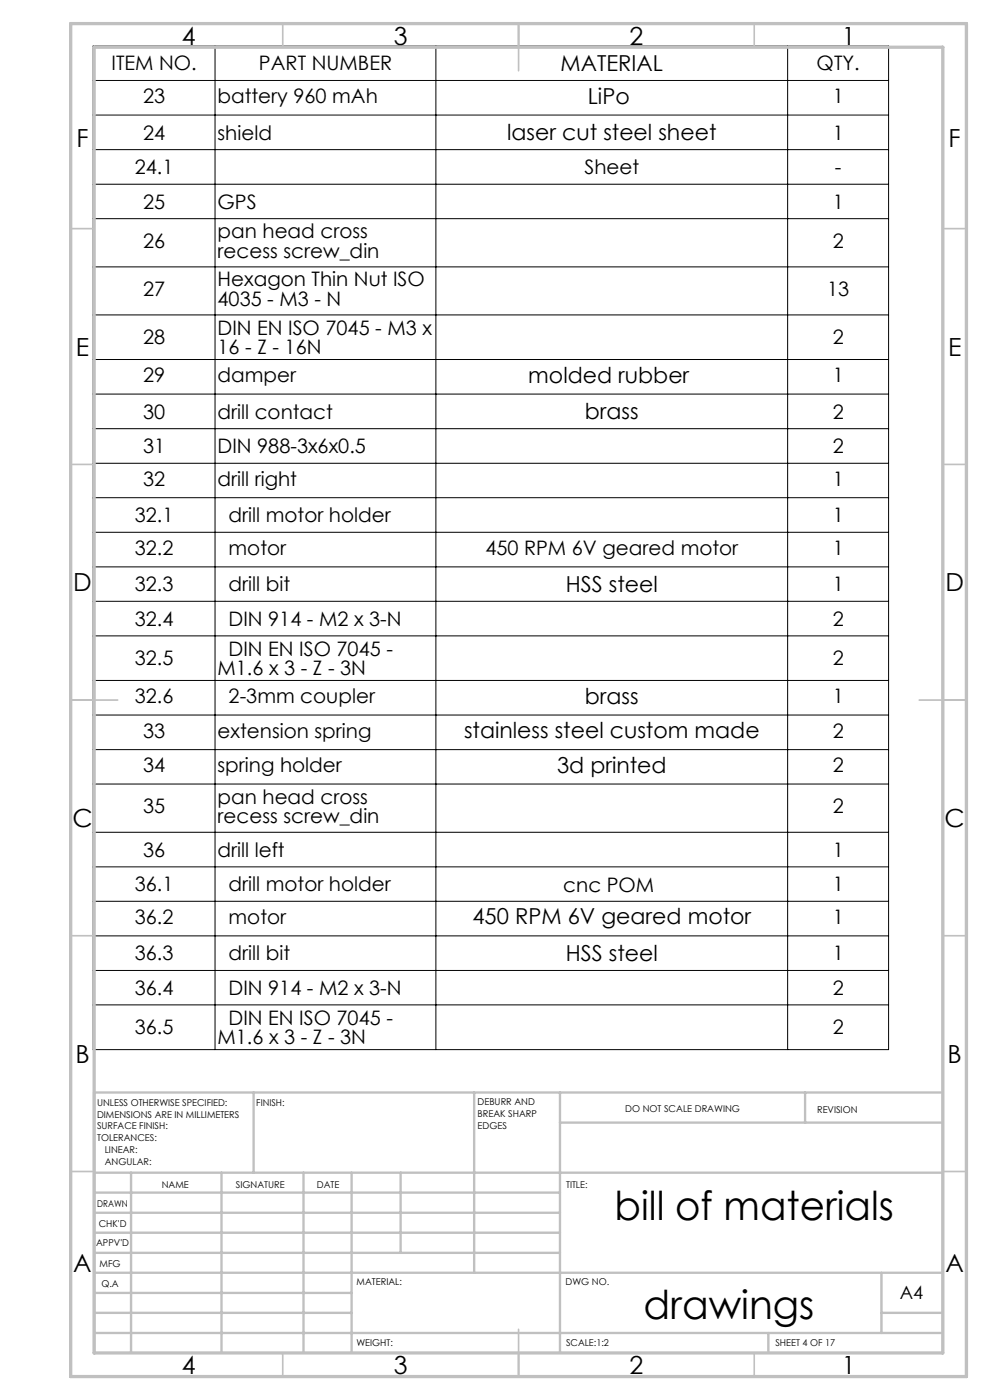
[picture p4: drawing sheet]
<svg xmlns="http://www.w3.org/2000/svg" width="210mm" height="297mm" viewBox="0 0 210 297" stroke-linecap="round" stroke-linejoin="round" font-family="sans-serif">
<defs><g id="words">
<g font-size="8.5">
<text x="130.4" y="258.8">bill of materials</text>
<text x="136.5" y="279.7">drawings</text>
</g>
<g font-size="5.3">
<text x="38.5" y="9.5">4</text>
<text x="83.5" y="9.5">3</text>
<text x="133.6" y="9.5">2</text>
<text x="178.6" y="9.5">1</text>
<text x="16.2" y="31.3">F</text>
<text x="201.2" y="31.3">F</text>
<text x="16.1" y="75.5">E</text>
<text x="201.1" y="75.5">E</text>
<text x="15.5" y="125.5">D</text>
<text x="200.5" y="125.5">D</text>
<text x="15.4" y="175.5">C</text>
<text x="200.4" y="175.5">C</text>
<text x="16" y="225.5">B</text>
<text x="201" y="225.5">B</text>
<text x="15.5" y="269.8">A</text>
<text x="200.5" y="269.8">A</text>
<text x="38.5" y="291.5">4</text>
<text x="83.5" y="291.5">3</text>
<text x="133.6" y="291.5">2</text>
<text x="178.6" y="291.5">1</text>
</g>
<g font-size="4.7">
<text x="118.9" y="15.1">MATERIAL</text>
<text x="124.7" y="22">LiPo</text>
<text x="107.6" y="29.7">laser cut steel sheet</text>
<text x="112.1" y="81.2">molded rubber</text>
<text x="124.1" y="88.9">brass</text>
<text x="120" y="125.6">HSS steel</text>
<text x="124.1" y="149.3">brass</text>
<text x="98.4" y="156.6">stainless steel custom made</text>
<text x="118.2" y="163.9">3d printed</text>
<text x="100.2" y="196.1">450 RPM 6V geared motor</text>
<text x="120" y="203.9">HSS steel</text>
</g>
<g font-size="4.2">
<text x="23.7" y="14.9">ITEM NO.</text>
<text x="54.9" y="14.9">PART NUMBER</text>
<text x="173.2" y="14.9">QTY.</text>
<text x="30.4" y="21.9">23</text>
<text x="46.1" y="21.9">battery 960 mAh</text>
<text x="176.6" y="21.9">1</text>
<text x="30.4" y="29.6">24</text>
<text x="46.1" y="29.6">shield</text>
<text x="176.6" y="29.6">1</text>
<text x="28.6" y="36.9">24.1</text>
<text x="124" y="36.9">Sheet</text>
<text x="177.1" y="36.9">-</text>
<text x="30.4" y="44.3">25</text>
<text x="46.1" y="44.3">GPS</text>
<text x="176.6" y="44.3">1</text>
<text x="30.4" y="52.6">26</text>
<text x="46.1" y="50.6">pan head cross</text>
<text x="176.6" y="52.6">2</text>
<text x="46.1" y="54.7">recess screw_din</text>
<text x="30.4" y="62.8">27</text>
<text x="46.1" y="60.8">Hexagon Thin Nut ISO</text>
<text x="46.1" y="64.9">4035 - M3 - N</text>
<text x="175.5" y="62.8">13</text>
<text x="46.1" y="71">DIN EN ISO 7045 - M3 x</text>
<text x="30.4" y="73.1">28</text>
<text x="46.1" y="75.1">16 - Z - 16N</text>
<text x="176.6" y="73.1">2</text>
<text x="30.4" y="81.1">29</text>
<text x="46.1" y="81.1">damper</text>
<text x="176.6" y="81.1">1</text>
<text x="30.4" y="88.8">30</text>
<text x="46.1" y="88.8">drill contact</text>
<text x="176.6" y="88.8">2</text>
<text x="30.4" y="96.1">31</text>
<text x="46.1" y="96.1">DIN 988-3x6x0.5</text>
<text x="176.6" y="96.1">2</text>
<text x="30.4" y="103">32</text>
<text x="46.1" y="103">drill right</text>
<text x="176.6" y="103">1</text>
<text x="28.6" y="110.8">32.1</text>
<text x="48.5" y="110.8">drill motor holder</text>
<text x="176.6" y="110.8">1</text>
<text x="28.6" y="117.7">32.2</text>
<text x="48.5" y="117.7">motor</text>
<text x="103" y="117.7">450 RPM 6V geared motor</text>
<text x="176.6" y="117.7">1</text>
<text x="28.6" y="125.4">32.3</text>
<text x="48.5" y="125.4">drill bit</text>
<text x="176.6" y="125.4">1</text>
<text x="28.6" y="132.8">32.4</text>
<text x="48.5" y="132.8">DIN 914 - M2 x 3-N</text>
<text x="176.6" y="132.8">2</text>
<text x="28.6" y="141.1">32.5</text>
<text x="46.1" y="143.2">M1.6 x 3 - Z - 3N</text>
<text x="48.5" y="139.1">DIN EN ISO 7045 -</text>
<text x="176.6" y="141.1">2</text>
<text x="28.6" y="149.1">32.6</text>
<text x="48.5" y="149.1">2-3mm coupler</text>
<text x="176.6" y="149.1">1</text>
<text x="30.4" y="156.5">33</text>
<text x="46.1" y="156.5">extension spring</text>
<text x="176.6" y="156.5">2</text>
<text x="30.4" y="163.8">34</text>
<text x="46.1" y="163.8">spring holder</text>
<text x="176.6" y="163.8">2</text>
<text x="30.4" y="172.6">35</text>
<text x="46.1" y="170.5">pan head cross</text>
<text x="176.6" y="172.6">2</text>
<text x="46.1" y="174.6">recess screw_din</text>
<text x="30.4" y="181.7">36</text>
<text x="46.1" y="181.7">drill left</text>
<text x="176.6" y="181.7">1</text>
<text x="28.6" y="189.1">36.1</text>
<text x="48.5" y="189.1">drill motor holder</text>
<text x="119.5" y="189.2">cnc POM</text>
<text x="176.6" y="189.1">1</text>
<text x="28.6" y="196">36.2</text>
<text x="48.5" y="196">motor</text>
<text x="176.6" y="196">1</text>
<text x="28.6" y="203.7">36.3</text>
<text x="48.5" y="203.7">drill bit</text>
<text x="176.6" y="203.7">1</text>
<text x="28.6" y="211">36.4</text>
<text x="48.5" y="211">DIN 914 - M2 x 3-N</text>
<text x="176.6" y="211">2</text>
<text x="28.6" y="219.4">36.5</text>
<text x="46.1" y="221.5">M1.6 x 3 - Z - 3N</text>
<text x="48.5" y="217.4">DIN EN ISO 7045 -</text>
<text x="176.6" y="219.4">2</text>
</g>
<text font-size="3.9" x="190.9" y="275.5">A4</text>
<g font-size="2">
<text x="20.6" y="234.6">UNLESS OTHERWISE SPECIFIED:</text>
<text x="20.6" y="237.1">DIMENSIONS ARE IN MILLIMETERS</text>
<text x="20.6" y="239.6">SURFACE FINISH:</text>
<text x="54.4" y="234.6">FINISH:</text>
<text x="101.3" y="234.5">DEBURR AND</text>
<text x="101.3" y="237">BREAK SHARP</text>
<text x="101.3" y="239.5">EDGES</text>
<text x="132.6" y="236">DO NOT SCALE DRAWING</text>
<text x="173.3" y="236.2">REVISION</text>
<text x="20.6" y="242.1">TOLERANCES:</text>
<text x="22.2" y="244.6">LINEAR:</text>
<text x="22.2" y="247.1">ANGULAR:</text>
<text x="34.3" y="252">NAME</text>
<text x="50" y="251.9">SIGNATURE</text>
<text x="67.2" y="251.9">DATE</text>
<text x="120.1" y="251.9">TITLE:</text>
<text x="20.6" y="256.1">DRAWN</text>
<text x="20.9" y="260.3">CHK'D</text>
<text x="20.4" y="264.4">APPV'D</text>
<text x="21.1" y="268.8">MFG</text>
<text x="21.5" y="273">Q.A</text>
<text x="75.6" y="272.5">MATERIAL:</text>
<text x="120" y="272.5">DWG NO.</text>
<text x="75.6" y="285.5">WEIGHT:</text>
<text x="120.1" y="285.6">SCALE:1:2</text>
<text x="164.5" y="285.6">SHEET 4 OF 17</text>
</g>
</g></defs>
<g fill="none" stroke="#000" stroke-width=".21">
<path d="M19.8 9.8h168.7v212.9h-168.7zM19.8 17.1h168.7M45.6 9.8v212.9M92.5 9.8v212.9M167.1 9.8v212.9M19.8 24.4h168.7M19.8 31.7h168.7M19.8 39.1h168.7M19.8 46.4h168.7M19.8 56.6h168.7M19.8 66.8h168.7M19.8 76.3h168.7"/>
<path d="M19.8 83.6h168.7M19.8 90.9h168.7M19.8 98.3h168.7M19.8 105.6h168.7M19.8 112.9h168.7M19.8 120.3h168.7M19.8 127.6h168.7M19.8 134.9h168.7M19.8 144.4h168.7M19.8 151.7h168.7M19.8 159h168.7M19.8 166.3h168.7"/>
<path d="M19.8 176.6h168.7M19.8 183.9h168.7M19.8 191.2h168.7M19.8 198.5h168.7M19.8 205.9h168.7M19.8 213.2h168.7"/>
</g>
<g fill="none" stroke="#c0c0c0" stroke-width=".35">
<path d="M60 5v5M110 5v10M160 5v5M15 48.5h5M200 48.5h5M15 98.5h5M200 98.5h5M15 148.5h10M195 148.5h10M15 198.5h5M200 198.5h5M15 248.5h5"/>
<path d="M200 248.5h5M60 287v5M110 282v10M160 287v5"/>
</g>
<g fill="none" stroke="#c0c0c0" stroke-width=".5">
<path d="M53.8 231.8v17M100.6 231.8v38.2M118.8 231.8v55.2M118.8 238.2h81.2M170.8 231.8v6.4M200 231.8h-180v55.2M20 248.8h180M20 257.3h98.8M20 253h98.8M27.8 248.8v38.2M47 248.8v38.2M64.4 248.8v38.2"/>
<path d="M74.6 248.8v38.2M85 248.8v17M20 265.8h98.8M20 261.5h98.8M20 278.5h54.6M20 274.3h54.6M20 270h180M187 278.5h13M187 270v12.8M20 282.8h180M163 282.8v4.2"/>
</g>
<path d="M15 5h190v287h-190zM20 10h180v277h-180z" fill="none" stroke="#c0c0c0" stroke-width=".7"/>
<use href="#words"/>
</svg>
